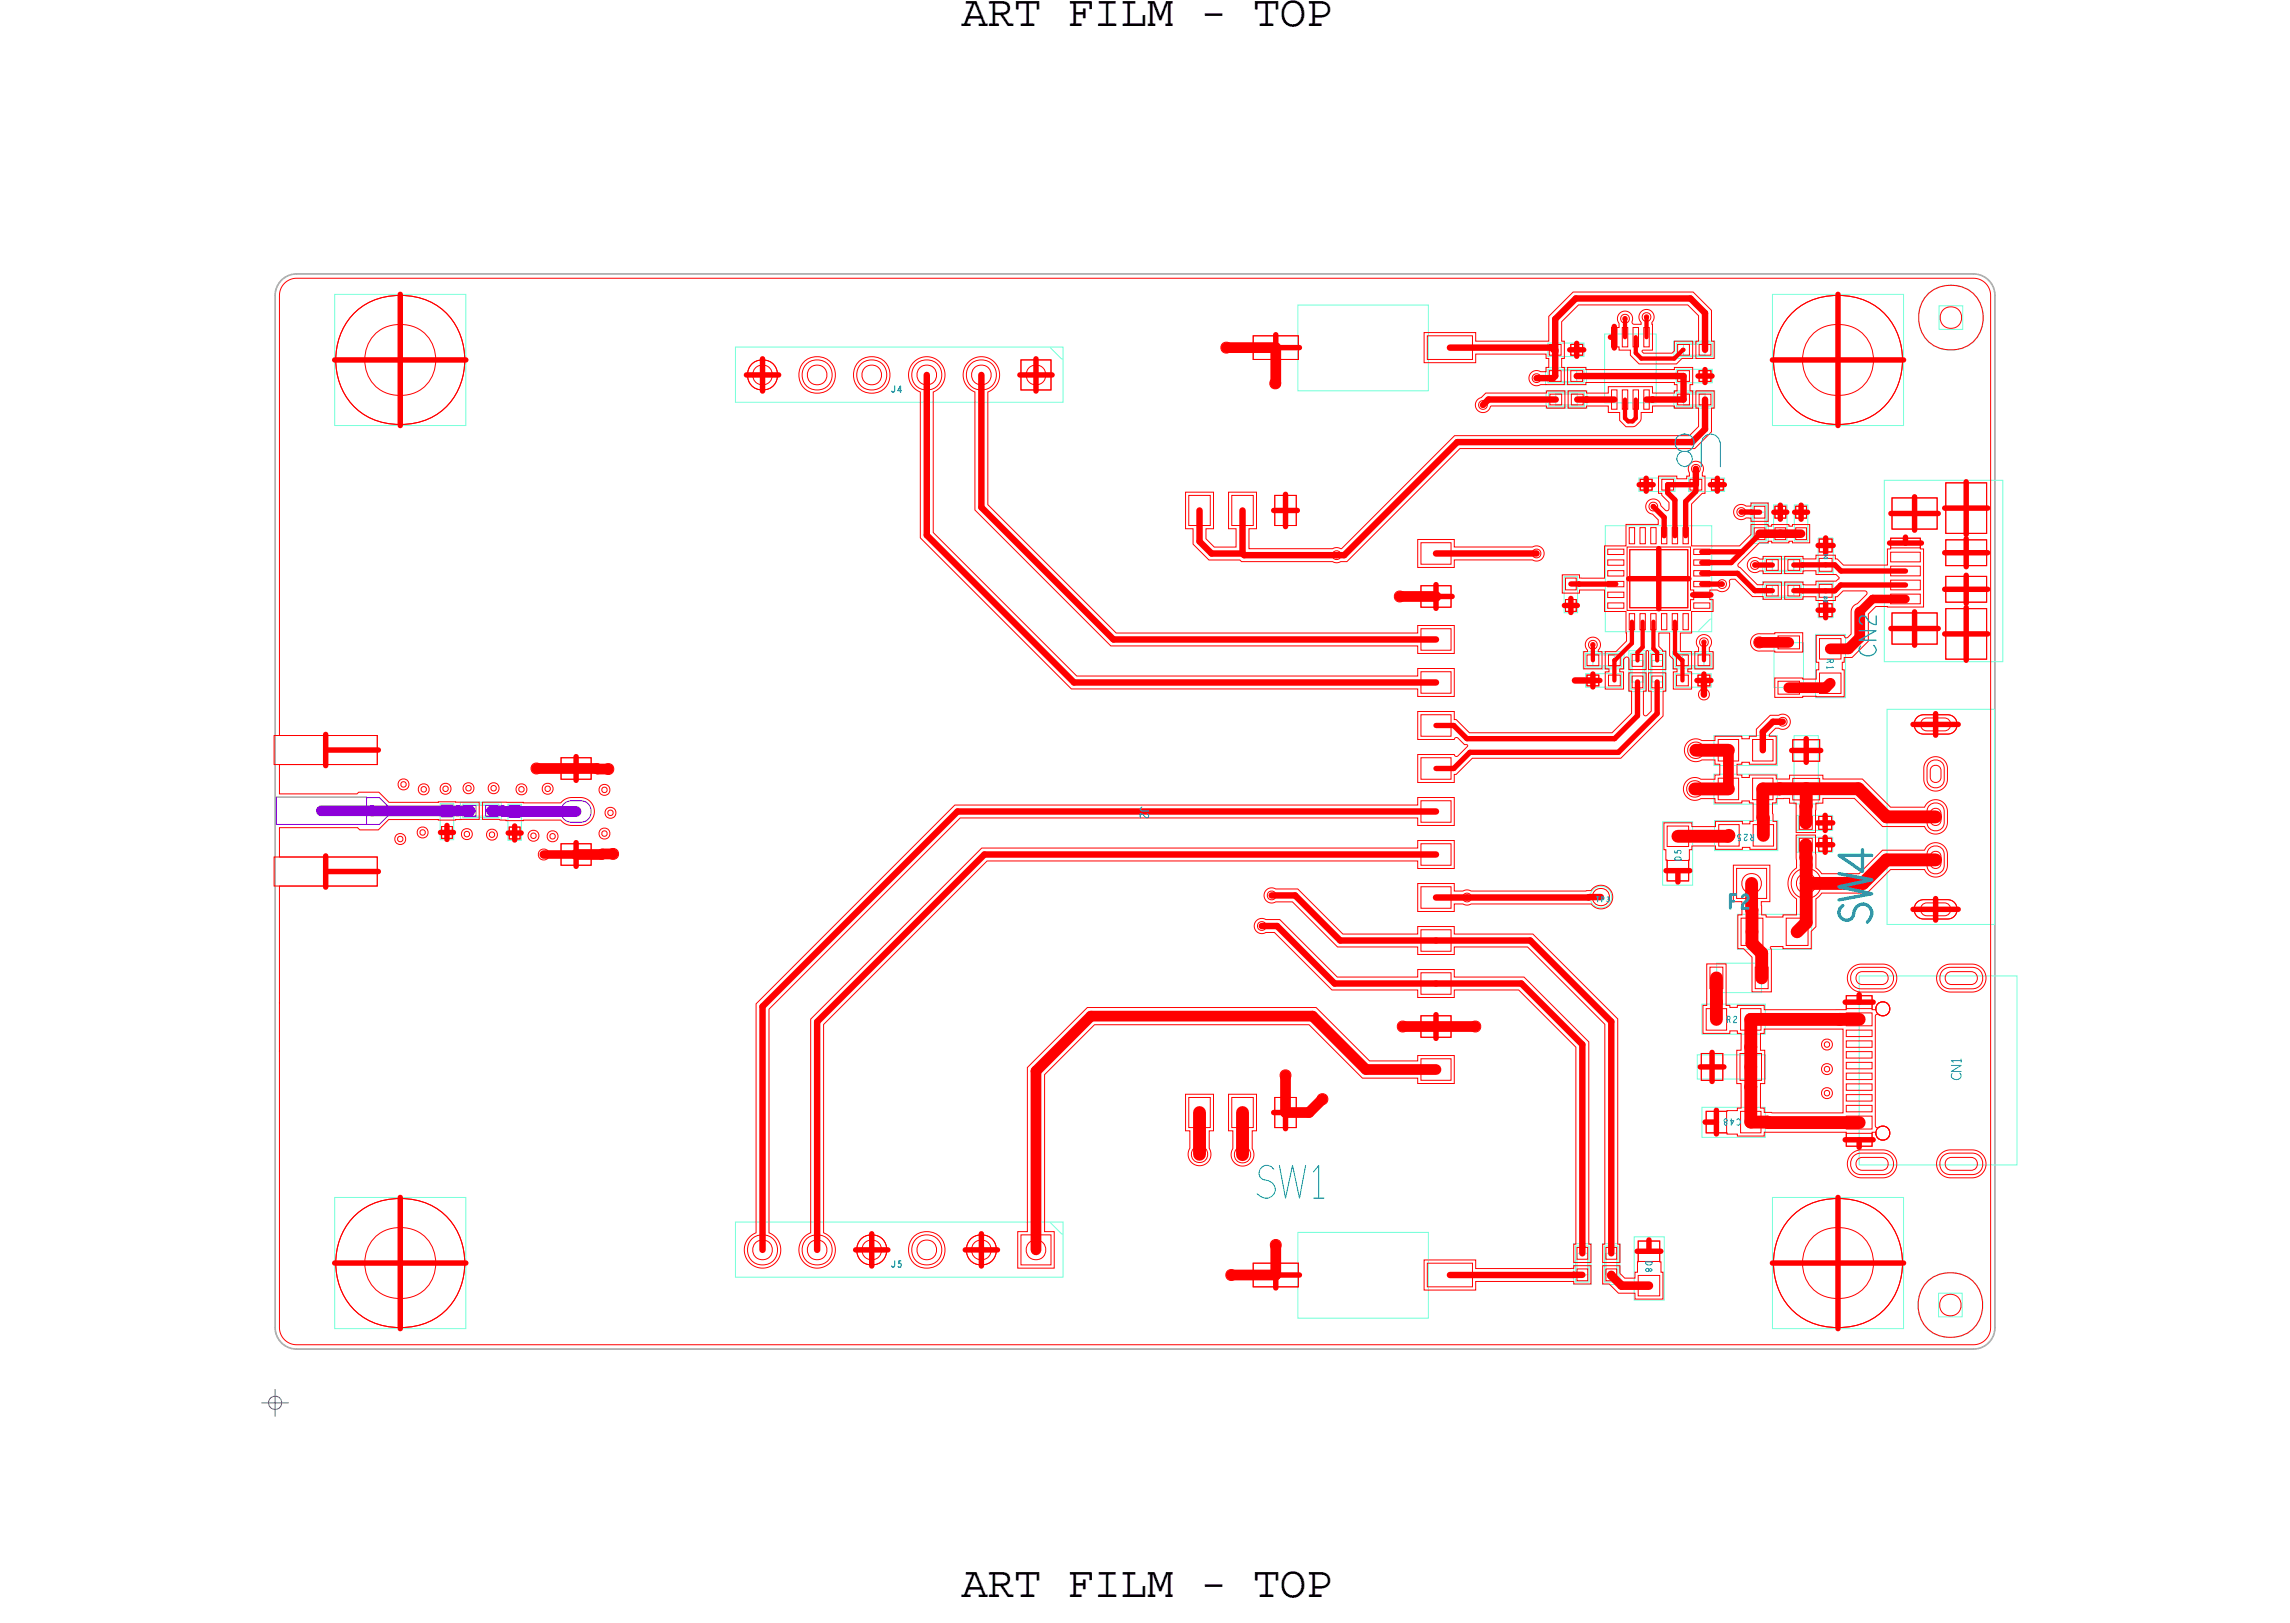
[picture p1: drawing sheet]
<svg xmlns="http://www.w3.org/2000/svg" width="107mm" height="75mm" viewBox="0 0 107 75" stroke-linecap="round" stroke-linejoin="round" font-family="sans-serif">
<defs><g id="words">
<g font-size="2.1">
<text x="44.7" y="1.2">ART FILM - TOP</text>
<text x="44.7" y="74.3">ART FILM - TOP</text>
</g>
<text font-size=".6" fill="#0097b7" x="80.4" y="42.2">F2</text>
<text font-size=".3" fill="#0097b7" x="85" y="30.6" transform="rotate(90 85 30.6)">R1</text>
</g></defs>
<!-- layer: Board Outline -->
<path d="M12.8 13.7v48zM13.8 12.7a1 1 0 0 0-1 1M13.8 12.7h78zM91.8 12.7a1 1 0 0 1 1 1M92.8 13.7v48zM12.8 61.7a1 1 0 0 0 1 1M13.8 62.7h78zM92.8 61.7a1 1 0 0 1-1 1" fill="none" stroke="#acacac" stroke-width=".08"/>
<!-- layer: Components -->
<g fill="none" stroke="#75ffd9" stroke-width=".05">
<path d="M15.6 13.7h6.1v6.1h-6.1zM34.2 16.1h15.3v2.6h-15.3zM48.9 16.2l.5 .5zM48.9 16.1h.1M49.4 16.7h.1zM60.4 14.2h6v4h-6zM71.9 17.9h1.9zM71.9 17.1v.8zM71.9 17.1h1.9zM71.9 19h1.9zM71.9 18.2h1.9zM71.9 18.2v.8z"/>
<path d="M72 17.2h1.7v.6h-1.7zM72 16h1.7v.6h-1.7zM72 18.3h1.7v.6h-1.7zM72.3 17.7h1zM72.3 17.2v.5zM72.3 17.2h1zM72.4 18.8h1zM72.4 18.3h1zM72.4 18.3v.5zM73.3 17.2v.5zM73.4 18.3v.5zM73.8 17.1v.8z"/>
<path d="M73.8 18.2v.8zM74.6 15.5h2.4v3.2h-2.4zM77.9 19h1.9zM77.9 16.7h1.9zM77.9 18.2h1.9zM77.9 18.2v.8zM77.9 15.9h1.9zM77.9 15.9v.8zM78 18.3h1.7v.6h-1.7zM78 16h1.7v.6h-1.7zM78 17.2h1.7v.6h-1.7zM78.3 18.8h1z"/>
<path d="M78.3 16.5h1zM78.3 18.3h1zM78.3 18.3v.5zM78.3 16h1zM78.3 16v.5zM79.3 18.3v.5zM79.3 16v.5zM79.8 18.2v.8zM79.8 15.9v.8zM82.4 13.7h6.1v6.1h-6.1zM90.2 14.2h1.1v1.1h-1.1zM20.5 37.4h.6v1.7h-.6z"/>
<path d="M21.4 38.1h1.9zM21.4 37.3v.8zM21.4 37.3h1.9zM21.5 37.4h1.7v.6h-1.7zM21.9 38h1zM21.9 37.5v.5zM21.9 37.5h1zM22.9 37.5v.5zM23.3 37.3v.8zM23.6 37.4h.7v1.7h-.7zM72.8 26.8h.6v1.7h-.6zM73.6 31.1h1.9z"/>
<path d="M73.6 30.3h1.9zM73.6 30.3v.8zM73.8 31.3h1.6v.7h-1.6zM73.8 30.4h1.6v.6h-1.6zM74.1 31h1zM74.1 30.5h1zM74.1 30.5v.5zM74.7 24.4h4.9v5h-4.9zM75.1 30.5v.5zM75.5 30.3v.8zM75.8 32.2h.8zM75.8 30.3h.8z"/>
<path d="M75.8 30.3v1.9zM75.9 30.4h.6v1.7h-.6zM75.9 30.7h.5zM75.9 30.7v1zM75.9 31.7h.5zM76.2 22.2h1.7v.7h-1.7zM76.4 30.7v1zM76.6 30.3v1.9zM76.7 32.2h.8zM76.7 30.3h.8zM76.7 30.3v1.9zM76.8 30.4h.6v1.7h-.6z"/>
<path d="M76.8 30.7h.5zM76.8 30.7v1zM76.8 31.7h.5zM77.3 30.7v1zM77.3 38.2h1.4v3h-1.4zM77.5 30.3v1.9zM77.8 31.1h1.9zM77.8 30.3v.8zM77.8 30.3h1.9zM77.9 30.4h1.7v.6h-1.7zM77.9 31.3h1.7v.7h-1.7zM78.3 31h1z"/>
<path d="M78.3 30.5v.5zM78.3 30.5h1zM78.5 22.2h1.7v.7h-1.7zM79 29.3h.1M79.3 30.5v.5zM79.6 28.8l-.6 .5zM79.6 28.8h.1M79.7 30.3v.8zM79.7 34.2h3v1.4h-3zM79.7 36h3v1.4h-3zM79.8 38.2h2.9v1.4h-2.9zM81.5 25.3h.8z"/>
<path d="M81.5 23.4h.8zM81.5 23.4v1.9zM81.5 23.5h.7v1.7h-.7zM81.6 23.8v1zM81.6 23.8h.5zM81.6 24.8h.5zM82 26.7h1.9zM82 27.9h1.9zM82 25.9v.8zM82 25.9h1.9zM82 27.1v.8zM82 27.1h1.9z"/>
<path d="M82.1 23.8v1zM82.1 26h1.7v.6h-1.7zM82.1 27.2h1.7v.6h-1.7zM82.3 23.4v1.9zM82.4 26.5h1zM82.4 27.7h1zM82.4 26v.5zM82.4 26h1zM82.4 27.2v.5zM82.4 27.2h1zM82.5 23.5h.6v1.7h-.6zM82.5 29.9h1.4v2.1h-1.4z"/>
<path d="M83.4 26v.5zM83.4 27.2v.5zM83.5 34.2h1.1v3.2h-1.1zM83.5 23.5h.6v1.7h-.6zM83.6 37.9h.1zM83.6 37.9v.7zM83.6 38.9h.1zM83.6 38.9v.7zM83.6 38.6h.1zM83.6 39.6h.1zM83.7 37.9v.7zM83.7 38.6h1.6z"/>
<path d="M83.7 38.9v.7zM83.7 39.6h1.6zM83.7 37.9h1.6zM83.7 38.9h1.6zM83.9 25.9v.8zM83.9 27.1v.8zM84.5 29.5h1.3v2.9h-1.3zM84.6 27h.7zM84.6 27v.1zM84.6 28.7h.7zM84.6 27.1v1.6zM84.6 26.6v.1z"/>
<path d="M84.6 26.6h.7zM84.6 25v1.6zM84.6 27.1h.7zM84.6 26.7h.7zM84.6 25h.7zM85.3 37.9v.7zM85.3 38.9v.7zM85.3 27v.1zM85.3 27.1v1.6zM85.3 26.6v.1zM85.3 25v1.6zM87.7 22.3h5.5v8.5h-5.5z"/>
<path d="M87.8 33h5v10h-5zM15.6 55.7h6.1v6.1h-6.1zM34.2 56.8h15.3v2.6h-15.3zM48.9 56.9l.5 .5zM48.9 56.8h.1M49.4 57.4h.1zM60.4 57.3h6v4h-6zM73.2 59.7h.8zM73.2 57.8v1.9zM73.2 57.8h.8zM73.3 57.9h.6v1.7h-.6zM73.4 58.3v1z"/>
<path d="M73.4 58.3h.5zM73.4 59.3h.5zM73.9 58.3v1zM74 57.8v1.9zM74.6 59.7h.8zM74.6 57.8v1.9zM74.6 57.8h.8zM74.6 57.9h.7v1.7h-.7zM74.7 58.3v1zM74.7 58.3h.5zM74.7 59.3h.5zM75.2 58.3v1z"/>
<path d="M75.4 57.8v1.9zM76 57.5h1.4v3h-1.4zM79 49.1h3.1v1.1h-3.1zM79.2 46.7h2.9v1.4h-2.9zM79.2 51.5h2.9v1.4h-2.9zM79.9 44.8h2v1.4h-2zM80.8 42.5h3.5v1.6h-3.5zM82.4 55.7h6.1v6.1h-6.1zM86.5 45.4h7.3v8.8h-7.3zM90.2 60.1h1.1v1.1h-1.1z"/>
<circle cx="90.7" cy="14.8" r="1.52"/>
<circle cx="74.5" cy="41.7" r=".51"/>
<circle cx="90.7" cy="60.7" r="1.52"/>
</g>
<!-- layer: Nets -->
<g fill="none" stroke="#f00" stroke-width=".5">
<path d="M57 16.2h2.3zM59.3 17.8h.1M59.3 16.2v1.6zM25 35.7h1.8zM26.8 35.7h1zM26.8 39.7h1.2zM27.8 35.8h.1M27.8 35.8h.5zM28 39.7h.5zM28 39.7h.1M65.1 27.7h1.7zM80.4 34.9v1.8z"/>
<path d="M81.8 29.9h1.4zM83.2 32h1.7zM84 39.9v.3zM84.9 32l.2-.2zM85.1 30.2h.9zM86 30.2l.5-.5zM86.5 28.5v1.2zM48.2 49.8v8.3zM50.7 47.3l-2.5 2.5zM50.7 47.3h10.4zM57.3 59.3h2zM59.3 57.9v1.4z"/>
<path d="M59.8 50v1.7zM59.8 51.7h1.1zM60.9 51.7l.6-.6zM61.1 47.3l2.4 2.4zM63.5 49.7h3.3zM65.3 47.7h1.5zM66.8 47.7h1.8zM84 40.2h.1"/>
</g>
<g fill="none" stroke="#f00" stroke-width=".05">
<path d="M13.2 13.2l.3-.2 .3-.1h78a.8 .8 0 0 1 .8 .8v48a.8 .8 0 0 1-.8 .8h-78a.8 .8 0 0 1-.8-.8v-20.5h4.6v-1.3h-4.6v-1.4h3.6l.1 .1h.9l.5-.5h4.2v-.8h-4.2l-.5-.5h-.9l-.1 .1h-3.6v-1.3h4.6v-1.4h-4.6v-20.5zM42.5 16.8a.85 .85 0 0 1 1.3 .2 .85 .85 0 0 1-.4 1.2v6.6l6.7 6.6h15.8v-.3h1.7v1.3h-1.7v-.4h-16.1l-7-7v-6.8a.85 .85 0 0 1-.3-1.4zM45.1 16.8a.85 .85 0 0 1 1.3 .2 .85 .85 0 0 1-.4 1.2v5.3l5.9 5.9h14v-.3h1.7v1.3h-1.7v-.4h-14.2l-6.3-6.3v-5.5a.85 .85 0 0 1-.3-1.4zM47.5 16.7h1.4v1.4h-1.4zM56.9 16l.1-.1 .2 .1 .1 .2-.1 .1-.2 .1-.1-.1-.1-.1zM56.9 16.1l.1-.1 .2 .1v.1l-.2 .1-.1-.1zM58.3 15.6h2.1v1.1h-2.1zM59.1 17.7l.2-.1 .2 .1 .1 .1-.1 .2-.2 .1-.2-.1v-.2zM59.2 17.8l.1-.1 .1 .1v.1l-.1 .1-.1-.1zM66.2 15.5h2.4v.4h3.4v-1.2l1.2-1.1h5.6l.8 .8v1.5h.1v.8h-.8v-.8h.1v-1.2l-.5-.5h-5.1l-.8 .8v.9h.2v.8h-.2v.4h.2v.8h-1.4l-.2-.1-.1-.3 .2-.2 .2-.1 .4 .1v-.2h.1v-.4h-.1v-.2h-3.3v.4h-2.4zM66.4 15.6h2.1v1.1h-2.1zM68.7 18.6l.4-.3h2.8v-.1h.9v.8h-.9v-.1h-2.5l-.2 .2-.3 .1-.2-.2z"/>
<path d="M68.8 18.7l.2-.1 .2 .1v.2l-.2 .1-.2-.1zM68.9 18.8l.1-.1 .1 .2h-.1zM71.3 17.5l.2-.1 .2 .1v.2l-.2 .1-.2-.1zM71.4 17.5h.1l.1 .1-.1 .1zM72.1 16h.5v.5h-.5zM72.1 17.2h.5v.5h-.5zM72.1 18.3h.5v.5h-.5zM72.9 17.1h.9v.1h4.1v-.1h.8v.8h-.1v.3h.1v.8l-1.8-.1v.3h-.6v.4l-.3 .2a.71 .71 0 0 1-.7-.2v-.4h-.5v-.3l-1.9 .1v-.8l1.9 .1v-.3h2.1v.3h1v-.1h.1v-.3h-.1v-.1h-4.1v.1h-.9zM73.1 16h.5v.5h-.5zM73.1 17.2h.5v.5h-.5zM73.1 18.3h.5v.5h-.5zM75 18.1h.2v.9h-.2z"/>
<path d="M75 15.2h.2v.9h-.2zM75.3 14.6l.2-.1h.2l.2 .2v.4h.4l-.1-.4 .1-.2 .3-.1 .3 .2v1.7h-.5l.1 .1h1.3l.1-.1v-.4h.8v.8h-.5l-.2 .2h-1.8l-.4-.4v-.2h-.5v-.2h-.3v-.9h.3l-.1-.4zM75.4 14.7l.2-.1 .2 .1v.2l-.2 .1-.2-.1zM75.5 18.1h.2v.9h-.2zM75.5 15.2h.2v.9h-.2zM75.5 14.8l.1-.1 .1 .2h-.1zM76 15.2h.2v.9h-.2zM76 18.1h.2v.9h-.2zM76.4 14.6l.2-.1 .2 .1v.2l-.2 .1-.2-.1zM76.5 15.2h.2v.9h-.2zM76.5 18.1h.2v.9h-.2zM76.5 14.7l.1-.1 .1 .2h-.1z"/>
<path d="M78 16h.6v.5h-.6zM78 17.2h.6v.5h-.6zM78 18.3h.6v.5h-.6zM79 17.2h.6v.5h-.6zM79 18.3h.6v.5h-.6zM79 16h.6v.5h-.6zM12.7 34.2h4.8v1.4h-4.8zM12.7 39.9h4.8v1.3h-4.8zM18.4 38.8h.2h.2l.1 .2-.1 .2-.2 .1-.2-.1v-.2zM18.5 39l.1-.1 .1 .1v.1h-.1h-.1zM18.6 36.3l.2-.1 .2 .1v.2v.2h-.2h-.2l-.1-.2zM18.7 36.4h.1h.1v.1l-.1 .1-.1-.1z"/>
<path d="M19.5 38.5h.2h.2v.2v.2l-.2 .1-.2-.1-.1-.2zM19.5 36.5h.2h.2l.1 .2-.1 .2-.2 .1-.2-.1v-.2zM19.5 38.7l.2-.1 .1 .1v.1h-.1h-.2zM19.6 36.6h.1h.1v.2h-.1h-.1zM20.5 36.5l.2-.1 .2 .1 .1 .2-.1 .2h-.2h-.2v-.2zM20.5 38.4h.5v.6h-.5zM20.6 36.6h.1h.1v.1l-.1 .1-.1-.1zM21.5 38.6l.2-.1 .2 .1 .1 .2-.1 .2h-.2h-.2v-.2zM21.6 36.5l.2-.1 .2 .1v.2v.1l-.2 .1-.2-.1-.1-.1zM21.6 38.7h.1h.1v.2h-.1h-.1zM21.7 36.6l.1-.1 .1 .1v.1l-.1 .1-.1-.1zM22.4 37.3h3.7l.3-.2h.6l.5 .2 .1 .5-.2 .4-.4 .2h-.6l-.3-.3h-3.7z"/>
<path d="M22.7 38.6h.2h.2v.2v.2l-.2 .1-.2-.1-.1-.2zM22.8 36.5l.2-.1 .2 .1v.2v.1l-.2 .1-.2-.1-.1-.1zM22.8 38.8l.1-.1 .1 .1v.1h-.1h-.1zM22.8 36.6l.2-.1 .1 .1v.1l-.1 .1-.2-.1zM23.7 38.5h.5v.5h-.5zM24.1 36.5h.2h.1l.1 .2-.1 .2-.1 .1-.2-.1-.1-.2zM24.1 36.6h.2h.1v.2h-.1h-.2zM24.6 38.7l.2-.1 .2 .1 .1 .2-.1 .1-.2 .1-.2-.1v-.1zM24.7 38.8l.1-.1 .1 .1v.1l-.1 .1-.1-.1zM24.8 35.6l.2-.1 .1 .1 .1 .1-.1 .2-.1 .1-.2-.1-.1-.2zM24.8 35.7l.2-.1 .1 .1v.1l-.1 .1-.2-.1zM25.1 39.6l.2-.1 .2 .1v.1v.2l-.2 .1-.2-.1-.1-.2z"/>
<path d="M25.2 39.7l.1-.1 .1 .1v.1l-.1 .1-.1-.1zM25.3 36.5l.2-.1 .2 .1v.2v.2h-.2h-.2l-.1-.2zM25.4 36.6h.1h.1v.1l-.1 .1-.1-.1zM25.5 38.7l.2-.1 .2 .1 .1 .2-.1 .2h-.2h-.2v-.2zM25.6 38.8h.1h.1v.2h-.1h-.1zM26.1 35.2h1.4v1h-1.4zM26.1 39.2h1.4v1h-1.4zM27.9 36.6l.2-.1 .2 .1 .1 .1-.1 .2-.2 .1-.2-.1v-.2zM27.9 38.6l.2-.1 .2 .1 .1 .2-.1 .1-.2 .1-.2-.1v-.1zM28 36.7l.1-.1 .1 .1v.1l-.1 .1-.1-.1zM28 38.7l.1-.1 .1 .1v.1l-.1 .1-.1-.1zM28.1 35.6l.2-.1 .2 .1 .1 .2-.1 .1-.2 .1-.2-.1-.1-.1z"/>
<path d="M28.2 35.7l.1-.1 .1 .1v.1l-.1 .1-.1-.1zM28.2 37.6l.2-.1 .2 .1 .1 .2-.1 .2-.2 .1-.2-.1-.1-.2zM28.3 37.7h.1h.1v.2h-.1h-.1zM28.3 39.5h.2h.2l.1 .2-.1 .2-.2 .1-.2-.1v-.2zM28.4 39.7l.1-.1 .1 .1v.1h-.1h-.1zM55.1 22.9h1.3v1.7h-.3v.5l.4 .3h1v-.8h-.4v-1.7h1.3v1.7h-.3v.9h4.3l5.3-5.2h10.9l.4-.5v-.8h-.1v-.8h.8v.8h-.1v1.1l-.8 .8h-10.9l-5.2 5.2-6.5-.1-.7-.7v-.7h-.4zM55.3 23h1v1.4h-1zM57.3 23h1v1.4h-1zM59.3 23h1v1.4h-1zM62 25.7l.2-.1 .2 .1v.2l-.2 .1-.2-.1zM62.1 25.8l.1-.1 .1 .2h-.1zM64.9 27.6l.2-.1 .2 .1 .1 .1-.1 .2-.2 .1-.2-.1v-.2z"/>
<path d="M65 27.7l.1-.1 .1 .1v.1l-.1 .1-.1-.1zM65.9 25.1h1.7v.3h3.9l.3 .1v.3l-.1 .2-.2 .1-3.9-.1v.4h-1.7zM65.9 33.1h1.7v.4l.8 .6h6.6l.9-.9v-1.1h-.1v-.8h.8v.8h-.2v1.1l.1 .1 .3-.2v-1h-.1v-.8h.8v.8h-.1v1.2l-2 2h-6.9l-.9 .7v.4h-1.7v-1.3h1.7l.2 .1 .5-.5-.5-.4-.2 .1h-1.7zM66.1 27.2h1.4v1h-1.4zM66.1 25.2h1.4v1h-1.4zM66.1 31.2h1.4v1h-1.4zM66.1 29.2h1.4v1h-1.4zM66.1 33.2h1.4v1h-1.4zM66.1 35.2h1.4v1h-1.4zM66.1 37.2h1.4v1h-1.4zM66.1 39.2h1.4v1h-1.4zM71.3 25.6l.2-.1 .2 .1v.2l-.2 .1-.2-.1z"/>
<path d="M71.4 25.7l.1-.1 .1 .2h-.1zM72.8 27.9h.5v.5h-.5zM72.8 26.9h.5v.5h-.5zM73.8 31.4h.6v.5h-.6zM73.8 30.5h.6v.5h-.6zM73.9 29.7l.3-.1 .2 .2-.1 .5h.2v.8h-.8v-.8h.1l-.1-.3zM73.9 29.9l.2-.1 .2 .1v.2l-.2 .1-.2-.1zM74 29.9h.1l.1 .1-.1 .1zM74.8 27h.7v.3h-.7zM74.8 25.5h.7v.3h-.7zM74.8 26h.7v.3h-.7zM74.8 26.5h.7v.3h-.7z"/>
<path d="M74.8 27.5h.7v.3h-.7zM74.8 28h.7v.3h-.7zM74.8 30.5h.6v.5h-.6zM74.8 31.4h.6v.5h-.6zM75.7 25.4h2.9v2h.2v.5h-.2v.5h-2.9zM75.8 28.5h.2v.8h-.2zM75.8 24.5h.2v.8h-.2zM75.8 25.6h2.7v2.7h-2.7zM75.9 30.4h.5v.6h-.5zM75.9 31.4h.5v.6h-.5zM76.3 28.5h.2v.8h-.2zM76.3 24.5h.2v.8h-.2z"/>
<path d="M76.3 22.3h.6v.5h-.6zM76.7 23.5l.2-.1 .2 .1v.2l-.2 .1-.2-.1zM76.8 28.5h.2v.8h-.2zM76.8 24.5h.2v.8h-.2zM76.8 23.5h.1l.1 .1-.1 .1zM76.8 30.4h.5v.6h-.5zM76.8 31.4h.5v.6h-.5zM77.2 22.1h.8v.2h.5v-.2h.1l-.1-.4 .2-.2h.3l.2 .1v.5h.1v.8h-.1l-.5 .5v2h2.2l.6-.5v-.5h.8v.1h.1v-.1h.8v.1h.2v-.1h.8v.8h-.8h-.2h-.8h-.6l-.9 1v.2l.8 .8h.3v-.1h.9v.8h-.9v-.2h-.5l-.8-.8h-.2l-.1 .4-.1 .2-.8-.1v.5h.2v.5h-1v1h-.5v.9h.5v.8h-.2v.1h.2v.8h-.9v-.8h.2v-.1h-.2v-.4l-.1-.2v-1.1h-.5v.7l.1 .2h.2v.8h-.8l-.1-.8v.8h-.8v-.5h-.2l-.1 .1v.4h-.2v.1h.2v.8h-.8v-.8h.1v-.1h-.1v-.8h.5l.5-.5-.1-1.4h-1v-1h-1.1v.2h-.8v-.9h.8v.2h1.1v-1.5h1v-1h1.5v-.2l-.4-.4-.1-.3 .1-.2 .3-.1 .2 .1 .3 .4h.1v-.3l-.3-.5h-.1zM77.3 24.5h.2v.8h-.2zM77.3 28.5h.2v.8h-.2zM77.3 22.3h.6v.5h-.6zM77.6 38.4h1v1h-1z"/>
<path d="M77.8 24.5h.2v.8h-.2zM77.8 28.5h.2v.8h-.2zM78 31.4h.5v.5h-.5zM78 30.5h.5v.5h-.5zM78.3 24.5h.2v.8h-.2zM78.3 28.5h.2v.8h-.2zM78.5 34.5l.4-.1h.9v-.2h1.2v.2h.4v-.2h.3v-.3l.6-.6 .7-.1 .3 .3-.1 .3-.2 .1h-.4l-.3 .3h.3v1.3h-1.2h-.4h-.2v.5h.2v.2h.4v-.2h1.2v.2h.6v-.1h1.6v.1h1.8l1.3 1.3h1.6l.4-.3 .4 .1 .3 .3v.8l-.2 .3-.3 .1-.4-.1-.2-.3h-1.9l-1.3-1.3h-1.5v.3h-.3v1.3h-.9v-1.3h-.4v-.3h-.6v.2h-.1v.5v.4h.2v1.3h-1.3v-.1h-.3v.1h-1.3v-.2h-1.1v.2h-.1v1.5h-1v-1l-.1-.5h-.1v-1.2h1.3v.1h1.1v-.2h1.3v.1h.3v-.1h.2v-.9h-.2v-.1h-.4v.1h-1.2v-.2l-1 .1-.4-.2-.1-.4 .3-.4h.2h1v-.2h.2v-.5h-.2v-.2l-1 .1-.3-.1-.1-.4zM78.6 22.3h.6v.5h-.6zM78.7 36.6l.1-.1 .2 .1v.2l-.2 .1-.1-.1zM78.7 21.7l.2-.1 .2 .1v.2l-.2 .1-.2-.1zM78.7 34.8l.2-.1 .2 .1v.2l-.2 .1-.2-.1zM78.8 27h.7v.3h-.7z"/>
<path d="M78.8 26.5h.7v.3h-.7zM78.8 26h.7v.3h-.7zM78.8 25.5h.7v.3h-.7zM78.8 27.5h.7v.3h-.7zM78.8 28h.7v.3h-.7zM78.8 21.8l.1-.1 .1 .2h-.1zM79 31.4h.5v.5h-.5zM79 30.5h.5v.5h-.5zM79 29.6l.3-.1 .3 .2-.1 .6h.2v.8h-.9v-.8h.2l-.1-.4zM79.1 32.1l.2-.1 .2 .1v.2v.2l-.2 .1-.2-.1-.1-.2zM79.1 29.8l.2-.1 .1 .1v.2l-.1 .1-.2-.1zM79.1 32.2h.2h.1v.2h-.1h-.2z"/>
<path d="M79.2 29.8h.1l.1 .1-.1 .1zM79.6 22.3h.6v.5h-.6zM79.9 34.4h1v1h-1zM79.9 36.2h1v1h-1zM79.9 27.1l.2-.1 .2 .1v.2l-.2 .1-.2-.1zM80 38.3h.9v1h-.9zM80 27.1h.1l.1 .1-.1 .1zM80.7 23.6l.3-.1h.5v-.1h.8v.8h-.8v-.1h-.1h-.6l-.2-.2zM80.8 23.7l.2-.1 .2 .1v.2l-.2 .1-.2-.1zM80.9 23.8l.1-.1 .1 .2h-.1zM81.4 26l.2-.1 .4 .1v-.1h.9v.8h-.9v-.1h-.5l-.2-.3zM81.5 26.2l.1-.1 .2 .1v.2l-.2 .1-.1-.1z"/>
<path d="M81.5 36.2h1v1h-1zM81.5 34.4h1v1h-1zM81.5 26.2h.1l.1 .1-.1 .1zM81.5 29.6l.3-.1 2.1-.1v.9h-2.2l-.3-.3zM81.6 38.3h.9v1h-.9zM81.6 24.5h.5v.6h-.5zM81.6 23.5h.5v.6h-.5zM81.6 29.7l.2-.1 .2 .1 .1 .2-.1 .2h-.2h-.2v-.2zM81.7 29.8l.1-.1 .1 .1v.1l-.1 .1-.1-.1zM82.2 26h.5v.5h-.5zM82.2 27.2h.5v.5h-.5zM82.6 23.5h.5v.6h-.5z"/>
<path d="M82.6 24.5h.5v.6h-.5zM82.7 31.7h1v.6h-1zM82.7 29.6h1v.6h-1zM82.7 33.5l.2-.1 .2 .1v.2l-.2 .1-.2-.1zM82.8 33.5h.1l.1 .1-.1 .1zM83 25.9h.9v.1h.6v-.2h.9v.2l.4 .3h2v-.8h.1v-.5h1.4v.5h.2v2.7h-2.2l-.4 .4v1.2l-.7 .8h-.4v.2h-.1v.4h.1v1.2h-3.2v-.9l1.9 .1v-.4h.1v-.4h-.1v-1.2h1.3v.1l.2-.1 .1-.1v-1.2l.7-.7v-.1h-1.1l-.3 .3v.1h-.9v-.1h-.6v.1h-.9v-.8h.9v.1h.6v-.2h.9l.2-.1-.2-.2h-.9v-.2l-.6 .1v.1h-.9zM83.2 26h.5v.5h-.5zM83.2 27.2h.5v.5h-.5zM83.4 34.4h1.2v1h-1.2zM83.4 36.2h1.2v1h-1.2zM83.5 23.5h.5v.6h-.5zM83.5 24.5h.5v.6h-.5z"/>
<path d="M83.7 39h.6v.6h-.6zM83.7 38h.6v.6h-.6zM84.6 38h.6v.6h-.6zM84.6 39h.6v.6h-.6zM84.6 28.1h.6v.6h-.6zM84.6 25.1h.6v.6h-.6zM84.6 26h.6v.6h-.6zM84.6 27.2h.6v.6h-.6zM84.6 29.7h1v1h-1zM84.6 31.3h1v1h-1zM87.9 27.6h1.4v.5h-1.4zM87.9 26.3h1.4v.5h-1.4z"/>
<path d="M87.9 27h1.4v.4h-1.4zM87.9 25h1.4v.5h-1.4zM87.9 25.7h1.4v.4h-1.4zM88 23.2h2.1v1.4h-2.1zM88 28.5h2.1v1.5h-2.1zM89.2 33.4l.3-.2h1.2l.3 .2v.4l-.1 .2-.2 .1h-1.3l-.2-.1-.1-.2zM89.2 33.3l.3-.1h1.1l.3 .1 .1 .3v.2l-.1 .2-.3 .1h-1.1l-.3-.1-.1-.2v-.2zM89.4 33.5l.2-.1h.8l.3 .1v.2v.2l-.3 .1h-.8l-.2-.1-.1-.2zM89.7 35.3l.2-.1h.3l.2 .1 .2 .2v.9l-.3 .3h-.5l-.3-.3v-.7zM89.7 39.5l.2-.1h.3l.2 .1v.7v.3l-.2 .1h-.3l-.2-.1-.1-.8zM89.7 37.5l.2-.1h.3l.2 .1v.7v.3l-.2 .1h-.3l-.2-.1-.1-.8zM89.7 35.5l.2-.1h.3l.2 .1v.7v.3l-.2 .1h-.3l-.2-.1-.1-.8z"/>
<path d="M89.9 39.7l.1-.1 .2 .1 .1 .1-.1 .5-.2 .1-.1-.1-.1-.2zM89.9 37.7l.1-.1 .2 .1 .1 .1-.1 .5-.2 .1-.1-.1-.1-.2zM89.9 35.7l.1-.1 .2 .1 .1 .1-.1 .5-.2 .1-.1-.1-.1-.2zM90.5 22.5h1.9v2.3h-1.9zM90.5 28.3h1.9v2.4h-1.9zM90.5 26.8h1.9v1.2h-1.9zM90.5 25.1h1.9v1.2h-1.9zM35.2 46.7l9.2-9.3h21.5v-.3h1.7v1.3h-1.7v-.4h-21.2l-8.9 8.9v10.4a.85 .85 0 0 1 .3 1.3 .85 .85 0 0 1-1.3 0 .85 .85 0 0 1 .4-1.3zM37.7 47.4l8-8h20.2v-.3h1.7v1.3h-1.7v-.4h-20l-7.6 7.6v9.7a.85 .85 0 0 1 .4 1.3 .85 .85 0 0 1-1.4 0 .85 .85 0 0 1 .4-1.3zM47.5 57.4h1.4v1.4h-1.4zM47.8 49.6l2.8-2.7h10.6l2.5 2.4h2.2v-.2h1.7v1.3h-1.7v-.3h-2.5l-2.5-2.4h-10l-2.3 2.3v7.3h.4v1.7h-1.7v-1.7h.5zM55.1 50.9h1.3v1.7h-.2l.1 1.2-.1 .2-.3 .2-.4-.1-.2-.3v-1.2h-.2z"/>
<path d="M55.3 51h1v1.4h-1zM55.6 53.6l.2-.1 .2 .1v.2l-.2 .1-.2-.1zM57.1 59.1l.2-.1 .2 .1v.2v.2l-.2 .1-.2-.1-.1-.2zM57.1 50.9h1.3v1.7h-.2l.1 1.2-.1 .3-.3 .1h-.4l-.2-.4v-1.2h-.2zM57.2 59.2h.1h.1v.2h-.1h-.1zM57.3 51h1v1.4h-1zM57.6 53.6l.2-.1 .2 .1v.2l-.2 .1-.2-.1zM58.3 58.7h2.1v1.1h-2.1zM58.4 42.8l.3-.1 .8 .1 2.7 2.6h3.7v-.3h1.7v.3h3.3l3 3.1v9.4h.1v.8h-.8v-.8h.1v-9.2l-2.7-2.7h-3v.4h-1.7v-.4h-3.9l-2.7-2.6h-.6l-.2-.1-.2-.2zM58.5 43l.2-.1 .2 .1v.2l-.2 .1-.2-.1zM58.6 43h.1l.1 .1-.1 .1zM58.9 41.4l.2-.1h1.3l2.1 2.1h3.4v-.3h1.7v.3h3.7l4 4v10.5h.1v.8h-.8v-.8h.1v-10.3l-3.6-3.6h-3.5v.4h-1.7v-.4h-3.7l-2.1-2.1-1 .1-.2-.1-.1-.2z"/>
<path d="M59 41.5l.2-.1 .1 .1v.2l-.1 .1-.2-.1zM59.1 41.6l.1-.1v.2zM59.2 57.7l.1-.1 .2 .1 .1 .2-.1 .2-.2 .1-.1-.1-.1-.2zM59.2 57.8h.1h.2v.2h-.2h-.1zM59.3 51h1v1.4h-1zM59.6 49.8h.2h.2l.1 .2-.1 .2-.2 .1-.2-.1-.1-.2zM59.7 49.9h.1h.1v.2h-.1h-.1zM61.3 50.9h.2h.2l.1 .2-.1 .2-.2 .1-.2-.1v-.2zM61.4 51.1l.1-.1 .1 .1v.1h-.1h-.1zM65.1 47.6l.2-.1 .1 .1 .1 .1-.1 .2-.1 .1-.2-.1-.1-.2zM65.1 47.7l.2-.1 .1 .1v.1l-.1 .1-.2-.1zM65.9 41.1h1.7v.3h6.2h.2l.2-.2h.3l.4 .2 .1 .4-.1 .3-.4 .2-.2-.1-.3-.2h-6.4v.4h-1.7z"/>
<path d="M66.1 47.2h1.4v1h-1.4zM66.1 49.2h1.4v1h-1.4zM66.1 43.2h1.4v1h-1.4zM66.1 41.2h1.4v1h-1.4zM66.1 45.2h1.4v1h-1.4zM66.2 58.6h2.4v.4h4.5h.1v-.1h.8v.8h-.8v-.1h-4.6v.4h-2.4zM66.4 58.7h2.1v1.1h-2.1zM68.1 41.6l.1-.1 .2 .1v.2l-.2 .1-.1-.1zM68.2 41.7v-.1l.1 .2h-.1zM68.4 47.6l.2-.1 .2 .1 .1 .1-.1 .2-.2 .1-.2-.1v-.2zM68.5 47.7l.1-.1 .1 .1v.1l-.1 .1-.1-.1zM73.4 59h.5v.6h-.5z"/>
<path d="M73.4 58h.5v.6h-.5zM74.6 58.9h.8v.3l.2 .2h.5v-.2h.1v-1.5h1v1l.1 .5h.1v1.2h-1.3v-.3h-.8l-.4-.4h-.3zM74.7 59h.5v.6h-.5zM74.7 58h.5v.6h-.5zM76.2 59.3h1v1h-1zM76.2 57.7h1v1h-1zM77.6 40h1v1h-1zM79.1 49h1v1.2h-1zM79.4 51.7h.9v1h-.9zM79.4 46.9h.9v1h-.9zM79.4 44.8h.9v2h.2v.1h.3v-.1h1.3v.2h3.8v-.7h1.2v.7h.2v-.3l.2-.1 .3 .1 .1 .2-.1 .2-.2 .1h-.3l-.1 .1v5l.1 .1h.3l.2 .1 .1 .2-.1 .2-.3 .1-.2-.1v-.2h-.2v.6h-1.2v-.6h-3.8v.1h-1.3v-.1h-.5h-.9v-1h1.4v-.2h.2v-1.1h-.2v-1.6h.2v-.7h-.2v-.2h-.3v.2h-1.3v-1.3h.2zM79.5 45h.6v1h-.6z"/>
<path d="M80.6 40.2h1.7v1.7h-.4v.6h.3v.1l1.4-.1v-.7a.85 .85 0 0 1 0-1.4v-1.6h.9v1.6l.2 .2h1.8l1.1-1.1h1.9l.2-.2 .4-.1 .3 .1 .2 .4v.7l-.4 .4-.4-.1-.3-.3h-1.6l-1.1 1.1h-2.1l-.2 .3v1.3l-.2 .2v.8l-1.9-.1v2.1h-.9v-1.6l-.4-.4h-.3v-1.6h.2v-.6h-.4zM80.8 40.4h1.4v1.4h-1.4zM80.9 49h1v1.2h-1zM81 51.7h.9v1h-.9zM81 46.9h.9v1h-.9zM81 42.7h1v1.3h-1zM81.6 45h.6v1h-.6zM82.1 47.9h3.6v3.9l-3.6-.1v-.2h-.2v-1.1h.2v-1.6h-.2v-.7h.2zM83.1 42.7h1v1.3h-1zM84.8 48.4l.2-.1 .2 .1v.2v.2h-.2h-.2l-.1-.2zM84.8 49.5h.2h.2v.2v.2l-.2 .1-.2-.1-.1-.2zM84.8 50.7l.2-.1 .2 .1v.1v.2l-.2 .1-.2-.1-.1-.2z"/>
<path d="M84.9 48.5h.1h.1v.1l-.1 .1-.1-.1zM84.9 49.7l.1-.1 .1 .1v.1h-.1h-.1zM84.9 50.8l.1-.1 .1 .1v.1l-.1 .1-.1-.1zM85.9 47.1h1.2v.6h-1.2zM85.9 51.9h1.2v.6h-1.2zM85.9 46.3h1.2v.6h-1.2zM85.9 52.7h1.2v.6h-1.2zM85.9 48.4h1.2v.3h-1.2zM85.9 47.9h1.2v.3h-1.2zM85.9 51.4h1.2v.3h-1.2zM85.9 50.9h1.2v.3h-1.2zM85.9 50.4h1.2v.3h-1.2z"/>
<path d="M85.9 49.9h1.2v.3h-1.2zM85.9 49.4h1.2v.3h-1.2zM85.9 48.9h1.2v.3h-1.2zM86.1 53.7l.4-.2h1.3l.4 .3v.5l-.2 .3-.3 .2-1.3-.1-.3-.1-.2-.3 .1-.4zM86.1 45l.4-.2 1.3 .1 .4 .3v.5l-.2 .2-.3 .2h-1.3l-.3-.2-.2-.3 .1-.3zM86.3 45.1l.3-.1h1l.3 .1 .2 .2v.3l-.2 .3-.3 .1h-1l-.3-.1-.2-.3v-.3zM86.3 53.7l.3-.1h1l.3 .1 .2 .3v.3l-.2 .2-.3 .1h-1l-.3-.1-.2-.2v-.3zM86.4 45.3l.2-.1h.9l.3 .1v.2v.2l-.3 .1h-.9l-.2-.1-.1-.2zM86.4 53.9l.2-.1h.9l.3 .1v.2v.2l-.3 .1h-.9l-.2-.1-.1-.2zM87.3 46.7l.3-.1 .2 .1 .1 .2-.1 .2-.2 .1-.3-.1v-.2zM87.3 52.5l.3-.1 .2 .1 .1 .2-.1 .2-.2 .1-.3-.1v-.2zM89.2 42l.3-.2h1.2l.3 .2v.4l-.1 .2-.2 .1h-1.3l-.2-.1-.1-.2z"/>
<path d="M89.2 41.9l.3-.1h1.1l.3 .1 .1 .3v.2l-.1 .2-.3 .1h-1.1l-.3-.1-.1-.2v-.2zM89.4 42.1l.2-.1h.8l.3 .1v.2v.2l-.3 .1h-.8l-.2-.1-.1-.2zM90.3 53.7l.4-.2h1.2l.4 .3 .1 .5-.2 .3-.3 .2-1.4-.1-.2-.1-.2-.3v-.4zM90.3 45l.4-.2 1.2 .1 .4 .3 .1 .5-.2 .2-.3 .2h-1.4l-.2-.2-.2-.3v-.3zM90.4 45.1l.3-.1h1l.4 .1 .1 .2v.3l-.1 .3-.4 .1h-1l-.3-.1-.1-.3v-.3zM90.4 53.7l.3-.1h1l.4 .1 .1 .3v.3l-.1 .2-.4 .1h-1l-.3-.1-.1-.2v-.3zM90.6 45.3l.2-.1h.9l.2 .1 .1 .2-.1 .2-.2 .1h-.9l-.2-.1-.1-.2zM90.6 53.9l.2-.1h.9l.2 .1 .1 .2-.1 .2-.2 .1h-.9l-.2-.1-.1-.2z"/>
<circle cx="18.6" cy="16.8" r="1.66"/>
<circle cx="18.6" cy="16.8" r="3"/>
<circle cx="35.5" cy="17.4" r=".46"/>
<circle cx="35.5" cy="17.4" r=".7"/>
<circle cx="38" cy="17.4" r=".46"/>
<circle cx="38" cy="17.4" r=".7"/>
<circle cx="38" cy="17.4" r=".86"/>
<circle cx="40.5" cy="17.4" r=".46"/>
<circle cx="40.6" cy="17.4" r=".7"/>
<circle cx="40.6" cy="17.4" r=".86"/>
<circle cx="43.1" cy="17.4" r=".46"/>
<circle cx="43.1" cy="17.4" r=".7"/>
<circle cx="45.6" cy="17.4" r=".46"/>
<circle cx="45.7" cy="17.4" r=".7"/>
<circle cx="48.2" cy="17.4" r=".46"/>
<circle cx="85.5" cy="16.8" r="3"/>
<circle cx="85.5" cy="16.8" r="1.66"/>
<circle cx="90.7" cy="14.8" r="1.51"/>
<circle cx="90.7" cy="14.8" r=".5"/>
<circle cx="78.8" cy="36.7" r=".38"/>
<circle cx="78.9" cy="34.9" r=".38"/>
<circle cx="18.6" cy="58.8" r="3"/>
<circle cx="18.6" cy="58.8" r="1.66"/>
<circle cx="35.5" cy="58.1" r=".46"/>
<circle cx="35.5" cy="58.1" r=".7"/>
<circle cx="38" cy="58.1" r=".46"/>
<circle cx="38" cy="58.1" r=".7"/>
<circle cx="40.5" cy="58.1" r=".46"/>
<circle cx="40.6" cy="58.1" r=".7"/>
<circle cx="43.1" cy="58.1" r=".46"/>
<circle cx="43.1" cy="58.1" r=".86"/>
<circle cx="43.1" cy="58.1" r=".7"/>
<circle cx="45.6" cy="58.1" r=".46"/>
<circle cx="45.7" cy="58.1" r=".7"/>
<circle cx="48.2" cy="58.1" r=".46"/>
<circle cx="55.8" cy="53.7" r=".38"/>
<circle cx="57.8" cy="53.7" r=".38"/>
<circle cx="74.5" cy="41.7" r=".4"/>
<circle cx="81.5" cy="41.1" r=".46"/>
<circle cx="84" cy="41.1" r=".46"/>
<circle cx="84" cy="41.1" r=".7"/>
<circle cx="85.5" cy="58.8" r="3"/>
<circle cx="85.5" cy="58.8" r="1.66"/>
<circle cx="90.7" cy="60.7" r="1.51"/>
<circle cx="90.7" cy="60.7" r=".5"/>
</g>
<g fill="none" stroke="#f00" stroke-width=".3">
<path d="M43.1 17.4v7.5zM45.7 17.4v6.2zM67.4 16.2h4.8zM69 18.8l.2-.2zM69.2 18.6h3.2zM71.5 17.6h.7zM72.2 16.2l.1 .1zM72.2 16.2h.1M72.2 17.6l.1-.1zM72.3 16.3h.1M72.3 16.3v1.2zM72.3 14.8l1-.9z"/>
<path d="M72.3 14.8v1.5zM73.3 13.9h5.3zM73.3 17.5h5zM73.4 18.6h.4zM73.8 18.6h.1M73.8 18.6h1.3zM76.6 18.6h.3zM76.9 18.6h.1M76.9 18.6h1.4zM78.3 17.5v1.1zM78.6 13.9l.7 .7zM79.3 20l-.6 .6z"/>
<path d="M79.3 18.6v1.4zM79.3 14.6v1.7zM43.1 24.9l6.9 6.8zM44.5 37.7l-9 9.1zM44.5 37.7h22.3zM45.7 23.6l6.1 6.1zM45.8 39.7l-7.8 7.8zM45.8 39.7h21zM50 31.7h16.8zM51.8 29.7h15zM55.8 25.2l.6 .5zM55.8 23.7v1.5z"/>
<path d="M56.4 25.7h1.4zM57.8 23.7v2zM57.8 25.7l.1 .1zM57.9 25.8h4.3zM62.2 25.8h.3zM62.5 25.8l5.3-5.2zM66.8 25.7h4.7zM67.8 20.6h10.9zM73.3 31.6h.8zM78.9 21.8v.7zM79.3 31.6v.7zM82 34v.9z"/>
<path d="M82.5 33.6l-.5 .4zM82.5 33.6h.4zM35.5 46.8v11.3zM38 47.5v10.6zM58.7 43.1h.7zM59.2 41.6h1zM59.4 43.1l2.7 2.6zM60.2 41.6l2.1 2.1zM62.1 45.7h4.7zM62.3 43.7h4.5zM66.8 45.7h4zM66.8 43.7h4.4z"/>
<path d="M66.8 41.7h1.4zM67.4 59.3h5.8zM68.2 41.7h5.7zM70.8 45.7l2.8 2.9zM71.2 43.7l3.8 3.8zM73.2 59.3h.1M73.2 59.3h.4zM73.6 48.6v9.7zM73.9 41.7h.1M73.9 41.7h.6zM75 47.5v10.8z"/>
</g>
<path d="M25.3 39.7h1.5zM81.9 24.8h.9zM82.8 24.8h1zM86.5 28.5l.6-.6zM87.1 27.9h1.5zM75 59.3l.4 .5zM75 59.3h.1M75.4 59.8h1.3z" fill="none" stroke="#f00" stroke-width=".4"/>
<g fill="none" stroke="#f00" stroke-width=".6">
<path d="M78.1 38.9h2.3zM78.8 36.7h1.6zM78.9 34.9h1.5zM80.4 38.9v-.1zM82 36.7h.8zM82 36.7v1.3zM82 38h.1M82 38v.8zM82.8 36.7h.1M82.8 36.7h1.2zM84 39.9h.1M84 39.3v.6z"/>
<path d="M84 37.5v.8zM84 39.9v.3zM84 36.7h.1M84 36.7h2.4zM84 37.5h.1M84 36.7v.8zM86.4 36.7l1.4 1.3zM87.8 40h2.2zM87.8 38h2.2zM55.8 51.7v2zM57.8 51.7v2zM79.8 46.6v.8z"/>
<path d="M79.8 46.6h.1M79.8 45.5v1.1zM81.4 50.5h.1M81.4 49.6v.9zM81.4 48.7v.9zM81.4 52.2h.8zM81.4 47.4h4.2zM81.4 50.5v1.7zM81.4 48.7h.1M81.4 47.4v1.3zM81.5 41.1v1.2zM81.5 43.3v.6z"/>
<path d="M81.5 42.3v1zM81.5 43.9l.4 .4zM81.9 44.3v1.2zM82.2 52.2h.1M82.2 52.2h4.3zM84 41.1h2.7zM84 40.2v.9zM84 42.9l-.4 .4zM84 41.1v1.8zM85.6 47.4h.1M85.6 47.4h.9zM86.7 41.1l1.1-1.1z"/>
</g>
<g fill="none" stroke="#f00" stroke-width=".25">
<path d="M15.6 16.7h3zM18.6 13.7v3zM18.6 16.7h3.1zM18.6 16.7v3.1zM34.7 17.4h.8zM35.5 17.4v.8zM35.5 16.7v.7zM35.5 17.4h.7zM47.4 17.4h.8zM48.2 17.4v.8zM48.2 16.7v.7zM48.2 17.4h.7z"/>
<path d="M59.3 15.6v.6zM59.3 16.2h1.1zM73 16.3h.3zM73.3 16.3v.3zM73.3 16v.3zM73.3 16.3h.4zM74.9 15.7h.2zM75.1 15.7v.5zM75.1 15.2v.5zM79 17.5h.3zM79.3 17.5v.3zM79.3 17.2v.3z"/>
<path d="M79.3 17.5h.3zM82.4 16.7h3.1zM85.5 13.7v3zM85.5 16.7h3zM85.5 16.7v3.1zM15.1 34.9v.7zM15.1 34.2v.7zM15.1 34.9h2.5zM15.1 39.8v.7zM20.5 38.7h.3zM20.8 38.7v.3zM20.8 38.4v.3z"/>
<path d="M20.8 38.7h.3zM23.6 38.7h.3zM23.9 38.7v.4zM23.9 38.4v.3zM23.9 38.7h.3zM26.8 35.7v.6zM26.8 35.2v.5zM26.8 39.7v.6zM26.8 39.2v.5zM59.2 23.7h.6zM59.8 23.7v.8zM59.8 23v.7z"/>
<path d="M59.8 23.7h.6zM66.8 33.7h.8zM66.8 35.7h.8zM66.8 27.7v.6zM66.8 27.2v.5zM66.8 27.7h.8zM67.6 33.7l.6 .7zM68.2 34.4h6.9zM68.4 35h6.9zM68.4 35l-.8 .7zM72.8 28.2h.3zM73.1 28.2v.3z"/>
<path d="M73.1 27.8v.4zM73.1 28.2h.3zM73.1 27.2h.3zM73.5 27.2h.1M73.5 27.2h1.7zM74.1 31.6v.3zM74.1 31.3v.3zM74.1 31.6h.3zM75.8 26.9h1.4zM76.2 33.3l-1.1 1.1zM76.2 31.7v1.6zM76.2 22.5h.4z"/>
<path d="M76.6 22.5v.3zM76.6 22.2v.3zM76.6 22.5h.3zM76.9 23.6l.5 .5zM77.1 33.2l-1.8 1.8zM77.1 31.7v1.5zM77.2 26.9v1.4zM77.2 25.5v1.4zM77.2 26.9h1.4zM77.4 24.1v.8zM77.6 22.5v.4zM77.6 22.5h1.3z"/>
<path d="M77.6 22.9l.3 .4zM77.9 23.3v1.6zM78.4 23.3l.5-.5zM78.4 23.3v1.6zM78.7 27.7h.5zM78.9 22.5v.3zM78.9 31.6h.4zM79.2 27.2h.9zM79.2 26.7h1.6zM79.2 26.2h1.3zM79.2 25.7h1.8zM79.2 27.7h.4z"/>
<path d="M79.3 31.3v.3zM79.3 31.6h.3zM79.6 22.5h.3zM79.9 22.5v.3zM79.9 22.2v.3zM79.9 22.5h.3zM80.5 26.2l.5-.5zM80.8 26.7l.8 .8zM81 23.8h.5zM81 25.7l.9-.9zM81.5 23.8h.1M81.5 23.8h.4z"/>
<path d="M81.6 26.3h.8zM81.6 27.5h.8zM81.9 24.8h.1M82.5 23.8h.3zM82.8 23.8v.3zM82.8 23.5v.3zM82.8 23.8h.3zM83.3 34.9h.7zM83.4 26.3h.4zM83.4 27.5h.4zM83.5 23.8h.3zM83.8 23.8v.3z"/>
<path d="M83.8 23.5v.3zM83.8 23.8h.3zM83.8 27.5h.1M83.9 26.3h.1M83.9 27.5h1zM83.9 26.3h1zM84 34.9v.6zM84 34.4v.5zM84 34.9h.7zM84.6 38.3h.3zM84.6 39.3h.3zM84.6 28.4h.3z"/>
<path d="M84.6 25.4h.3zM84.9 38.3v.3zM84.9 37.9v.4zM84.9 38.3h.4zM84.9 39.3v.3zM84.9 38.9v.4zM84.9 39.3h.4zM84.9 26.3h.4zM84.9 27.5h.4zM84.9 28.4v.3zM84.9 28v.4zM84.9 28.4h.4z"/>
<path d="M84.9 25.4v.3zM84.9 25v.4zM84.9 25.4h.4zM85.3 27.5l.3-.3zM85.3 26.3l.3 .3zM85.6 27.2h3zM85.6 26.6h3zM87.9 25.3h.7zM88 23.9h1.1zM88 29.2h1.1zM88.6 25v.3zM88.6 25.3h.8z"/>
<path d="M89 33.7h1zM89.1 23.9v.8zM89.1 23.1v.8zM89.1 23.9h1.1zM89.1 29.2v.8zM89.1 28.5v.7zM89.1 29.2h1.1zM90 33.7v.5zM90 33.2v.5zM90 33.7h1.1zM90.5 23.6h1zM90.5 29.5h1z"/>
<path d="M90.5 27.4h1zM90.5 25.7h1zM91.5 23.6v1.3zM91.5 22.4v1.2zM91.5 23.6h1zM91.5 29.5v1.2zM91.5 28.3v1.2zM91.5 29.5h1zM91.5 27.4v.7zM91.5 26.8v.6zM91.5 27.4h1zM91.5 25.7v.7z"/>
<path d="M91.5 25.1v.6zM91.5 25.7h1zM15.1 40.5v.8zM15.1 40.5h2.5zM15.6 58.7h3zM18.6 55.7v3zM18.6 58.7h3.1zM18.6 58.7v3.1zM39.8 58.1h.8zM40.6 58.1v.8zM40.6 57.4v.7zM40.6 58.1h.7z"/>
<path d="M44.9 58.1h.8zM45.7 58.1v.8zM45.7 57.4v.7zM45.7 58.1h.7zM59.2 51.7h.6zM59.3 59.3v.6zM59.3 59.3h1.1zM59.8 51.7v.8zM66.8 47.7v.6zM66.8 47.2v.5zM76.2 58.2h.5zM76.7 57.7v.5z"/>
<path d="M76.7 58.2h.6zM77.5 40.5h.6zM78.1 40.5v.5zM78.1 40.5h.5zM79.1 49.6h.5zM79.3 52.2h.5zM79.6 49.6v.7zM79.6 48.9v.7zM79.6 49.6h.6zM79.8 52.2v.5zM79.8 51.6v.6zM82.4 58.7h3.1z"/>
<path d="M85.5 55.7v3zM85.5 58.7h3zM85.5 58.7v3.1zM85.8 46.6h.7zM85.8 53h.7zM86.5 46.3v.3zM86.5 46.6h.6zM86.5 53v.4zM86.5 53h.6zM89 42.3h1zM90 42.3v.5zM90 41.8v.5z"/>
<path d="M90 42.3h1.1z"/>
</g>
<g fill="none" stroke="#f00" stroke-width=".2">
<path d="M73.8 18.6h.1M75.6 19.4l.1 .2zM75.6 18.6v.8zM75.6 14.8v.9zM75.7 19.6h.2zM76.1 15.7v.7zM76.1 19.4l-.2 .2zM76.1 18.6v.8zM76.1 16.4l.2 .3zM76.3 16.7h1.6zM76.6 14.7v1zM78.3 16.3h.1"/>
<path d="M78.3 16.3l-.4 .4zM74.1 30v.7zM75.1 30.7h.1M75.1 30.7v.9zM75.9 29.9l-.8 .8zM75.9 28.9v1zM76.2 30.3v.4zM76.4 30.1l-.2 .2zM76.4 28.9v1.2zM76.9 30.2l.2 .1zM76.9 28.9v1.3zM77.1 30.3v.4z"/>
<path d="M77.9 28.9v.2zM77.9 29.1h.1M77.9 29.1v1.3zM77.9 30.4l.3 .3zM78.3 30.7h.1M78.3 30.7v.9zM79.3 29.9v.8z"/>
</g>
<path d="M14.9 37.7h2.4zM17.3 37.7h.1M17.3 37.7h3.5zM20.8 37.7h.5zM21.3 37.7h.6zM21.3 37.7h.1M22.9 37.7h.5zM23.4 37.7h.1M23.4 37.7h.5zM23.9 37.7h.5zM24.4 37.7h.1M24.4 37.7h2.4z" fill="none" stroke="#8d00d9" stroke-width=".5"/>
<path d="M12.9 37.1h4.2v1.2h-4.2zM17.1 37.1h.6l.3 .4v.5l-.3 .3h-.6zM20.5 37.4h.5v.6h-.5zM21.6 37.5h.5v.5h-.5zM22.6 37.5h.5v.5h-.5zM23.7 37.5h.5v.5h-.5zM26.3 37.3a.87 .87 0 0 1 1.2 .3v.3a.8 .8 0 0 1-1.4 0v-.3z" fill="none" stroke="#8d00d9" stroke-width=".05"/>
<!-- layer: Text -->
<g fill="none" stroke="#0097b7" stroke-width=".05">
<path d="M53.1 37.5l-.1 .1 .1 .1h.3M53.4 37.8a.1 .1 0 0 1 0 .2 .1 .1 0 0 1-.1 0l-.3-.2v.2M77.9 39.6v.1h.1v-.1h.2v.1M77.9 39.9h.2l.1 .1h-.3zM78.1 20.3a.43 .43 0 0 1 .7 .2 .43 .43 0 0 1-.5 .5 .36 .36 0 0 0-.2 .6 .36 .36 0 0 0 .6 0 .36 .36 0 0 0-.2-.6 .42 .42 0 0 1-.5-.2 .42 .42 0 0 1 .1-.5zM79.1 21.7v-1.1a.45 .45 0 0 1 .5-.4 .45 .45 0 0 1 .4 .4v1.1M81 38.8h-.1v.2h.1l-.1 .1M81.1 38.8h.2l-.2 .2h.2M81.4 38.8l.1 .1M81.6 38.8v.3h-.1l-.1-.1 .2-.1M84.8 27.8h.2l-.1 .1zM84.9 25.9l.1 .1h-.1z"/>
<path d="M85 27.9v.1l-.2-.1v.1M85 30.7h.3v.1h-.1l-.1-.1M85 25.8h-.1M85 25.8h.1M85.2 31h.1h-.3M59.3 54.4a.36 .36 0 0 0-.6-.1 .36 .36 0 0 0 .1 .6 .45 .45 0 0 1 .5 .2 .45 .45 0 0 1-.2 .6 .45 .45 0 0 1-.6-.2M59.5 54.2l.3 1.5 .3-1.5 .3 1.5 .3-1.5M61.1 55.7h.5M61.1 54.5l.2-.3v1.5M74.3 41.7h.1M74.3 41.7v.2M74.5 41.8h.1v-.1h-.1v.2"/>
<path d="M74.8 41.7v.1M74.8 41.8v.1h-.1M76.6 58.7h.3v.1h-.2zM76.6 59l.2 .1h.1l-.2-.1-.1 .1zM80.2 52.1h.1l-.1 .1 .1 .1zM80.3 47.4h.2v-.1h-.2v.3M80.4 47.4l.1 .2M80.5 52v.3l.2-.2h-.2M80.6 47.3h.2l-.2 .3h.2M80.8 52.1a.13 .13 0 0 1 .2 .1 .13 .13 0 0 1-.2 .1M90.8 49.5h.4l-.4 .3h.4M91.2 49.9a.2 .2 0 0 1-.2 .3 .2 .2 0 0 1-.2-.3"/>
<path d="M91.2 49.3h-.4l.1 .1M91.2 49.3v.1"/>
</g>
<path d="M41.6 18v.2h-.1M41.9 18.2h-.1l.1-.2v.2M86.5 29.3h.8l-.8 .5h.8M87.2 30a.3 .3 0 0 1 0 .4 .3 .3 0 0 1-.4 .1l-.3-.2v-.3M87.3 28.6v.5a.66 .66 0 0 1-.6-.4h-.2v.2l.1 .1M41.6 58.6v.3h-.1M41.9 58.6h-.1v.2h.1v.1h-.1" fill="none" stroke="#0097b7" stroke-width=".06"/>
<path d="M86.6 39.5v1l-1.1-.7h1.6M85.5 40.6l1.6 .3-1.6 .3 1.6 .4-1.6 .3M85.7 42.1a.36 .36 0 0 0-.1 .6 .36 .36 0 0 0 .6-.1 .45 .45 0 0 1 .3-.5 .45 .45 0 0 1 .6 .2 .45 .45 0 0 1-.2 .6" fill="none" stroke="#0097b7" stroke-width=".15"/>
<path d="M80.7 41.6h-.2v.6M81 41.7a.16 .16 0 0 1 .3-.1 .15 .15 0 0 1 0 .3l-.2 .1-.1 .2h.3" fill="none" stroke="#0097b7" stroke-width=".13"/>
<!-- layer: Drawing Origin -->
<path d="M12.2 65.2h1.2M12.6 65l.2-.1 .2 .1 .1 .2-.1 .2-.2 .1-.2-.1-.1-.2zM12.8 64.6v1.3" fill="none" stroke="#638b3a" stroke-width=".05"/>
<use href="#words"/>
</svg>
